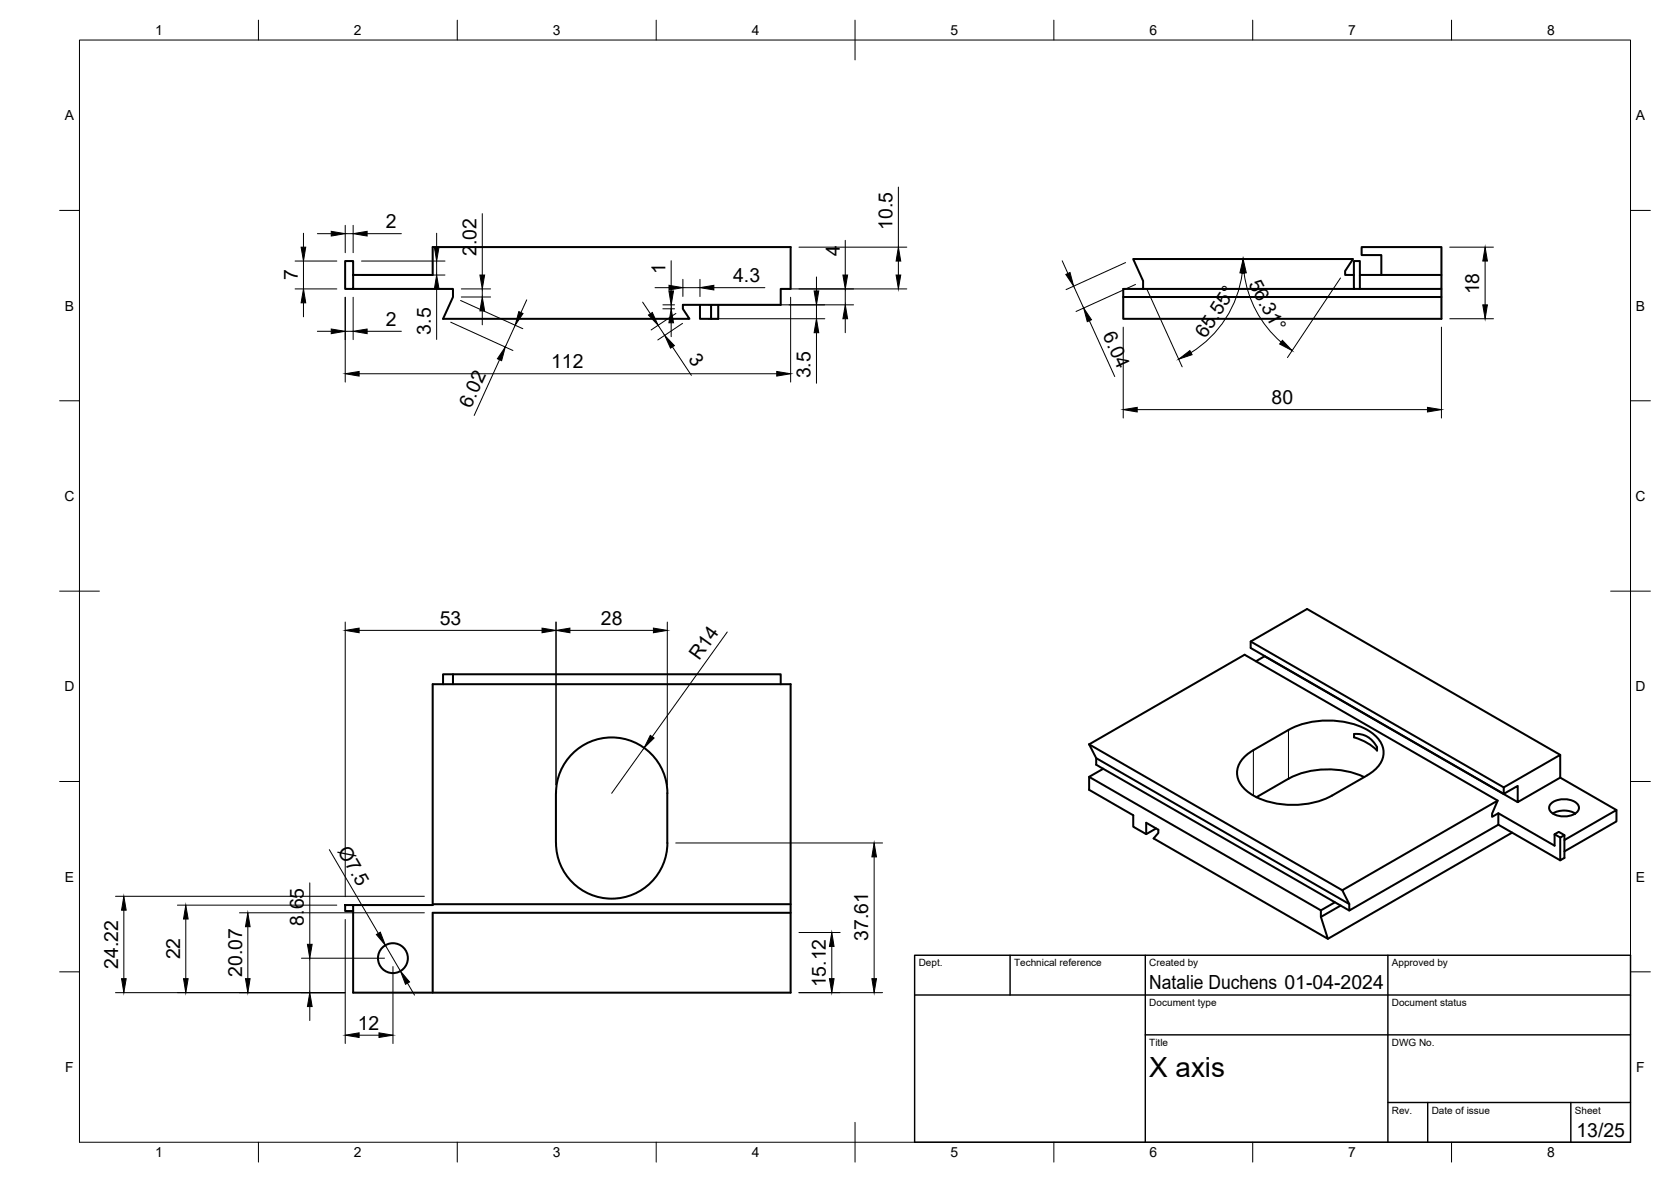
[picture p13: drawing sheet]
<svg xmlns="http://www.w3.org/2000/svg" width="420mm" height="297mm" viewBox="0 0 420 297" stroke-linecap="round" stroke-linejoin="round" font-family="sans-serif">
<defs><g id="words">
<text font-size="7" x="289" y="270.6">X axis</text>
<g font-size="4.9">
<text x="97" y="57.3">2</text>
<text x="224.4" y="57.7" transform="rotate(-90 224.4 57.7)">10.5</text>
<text x="119.8" y="64.4" transform="rotate(-90 119.8 64.4)">2.02</text>
<text x="211.1" y="64.3" transform="rotate(-90 211.1 64.3)">4</text>
<text x="74.9" y="70.5" transform="rotate(-90 74.9 70.5)">7</text>
<text x="167.4" y="68.7" transform="rotate(-90 167.4 68.7)">1</text>
<text x="184.3" y="70.8">4.3</text>
<text x="313.8" y="71.3" transform="rotate(62 313.8 71.3)">56.31°</text>
<text x="372" y="74" transform="rotate(-90 372 74)">18</text>
<text x="97" y="81.9">2</text>
<text x="108.3" y="84.1" transform="rotate(-90 108.3 84.1)">3.5</text>
<text x="277.2" y="84.3" transform="rotate(66 277.2 84.3)">6.04</text>
<text x="303.1" y="85.2" transform="rotate(-57 303.1 85.2)">65.55°</text>
<text x="138.6" y="92.5">112</text>
<text x="172.9" y="90.3" transform="rotate(56 172.9 90.3)">3</text>
<text x="203.8" y="95.1" transform="rotate(-90 203.8 95.1)">3.5</text>
<text x="319.7" y="101.5">80</text>
<text x="118.4" y="102.7" transform="rotate(-66 118.4 102.7)">6.02</text>
<text x="110.6" y="157">53</text>
<text x="151.1" y="157">28</text>
<text x="175.8" y="166.2" transform="rotate(-54 175.8 166.2)">R14</text>
<text x="84.8" y="213.8" transform="rotate(60 84.8 213.8)">Ø7.5</text>
<text x="76.4" y="232.6" transform="rotate(-90 76.4 232.6)">8.65</text>
<text x="218.3" y="236.4" transform="rotate(-90 218.3 236.4)">37.61</text>
<text x="29.7" y="243.4" transform="rotate(-90 29.7 243.4)">24.22</text>
<text x="45.3" y="241.1" transform="rotate(-90 45.3 241.1)">22</text>
<text x="60.9" y="245.5" transform="rotate(-90 60.9 245.5)">20.07</text>
<text x="207.7" y="248.1" transform="rotate(-90 207.7 248.1)">15.12</text>
<text x="289" y="248.5">Natalie Duchens 01-04-2024</text>
<text x="89.9" y="258.7">12</text>
<text x="396.4" y="285.7">13/25</text>
</g>
<g font-size="3.5">
<text x="39" y="8.8">1</text>
<text x="89" y="8.8">2</text>
<text x="139" y="8.8">3</text>
<text x="189" y="8.8">4</text>
<text x="239" y="8.8">5</text>
<text x="289" y="8.8">6</text>
<text x="339" y="8.8">7</text>
<text x="389" y="8.8">8</text>
<text x="16.3" y="30.2">A</text>
<text x="411.3" y="30.2">A</text>
<text x="16.3" y="78">B</text>
<text x="411.3" y="78">B</text>
<text x="16.2" y="125.9">C</text>
<text x="411.2" y="125.9">C</text>
<text x="16.2" y="173.7">D</text>
<text x="411.2" y="173.7">D</text>
<text x="16.3" y="221.6">E</text>
<text x="411.3" y="221.6">E</text>
<text x="16.4" y="269.4">F</text>
<text x="411.4" y="269.4">F</text>
<text x="39" y="290.8">1</text>
<text x="89" y="290.8">2</text>
<text x="139" y="290.8">3</text>
<text x="189" y="290.8">4</text>
<text x="239" y="290.8">5</text>
<text x="289" y="290.8">6</text>
<text x="339" y="290.8">7</text>
<text x="389" y="290.8">8</text>
</g>
<g font-size="2.5">
<text x="231" y="242.9">Dept.</text>
<text x="255" y="242.9">Technical reference</text>
<text x="289" y="242.9">Created by</text>
<text x="350" y="242.9">Approved by</text>
<text x="289" y="252.8">Document type</text>
<text x="350" y="252.8">Document status</text>
<text x="289" y="262.9">Title</text>
<text x="350" y="262.9">DWG No.</text>
<text x="350" y="279.9">Rev.</text>
<text x="360" y="279.9">Date of issue</text>
<text x="396" y="279.9">Sheet</text>
</g>
</g></defs>
<!-- layer: Visible -->
<g fill="none" stroke="#000" stroke-width=".51">
<path d="M86.8 65.6h2v7h-2zM88.8 69.1h20v-7h90v10.5h-2.5v4h-24.6v1l1.7 2.5h-62l2.5-5.5v-2h-25.1M176 76.6v3.5h4.6v-3.5M178.8 76.6v3.5M282.4 74.6h80M287.4 72.6h-5v7.5h80v-7.5M340.4 65.6h1.5v7h-1.5zM340.4 69.1h-2.2v-1l2-3h-55.3l2.5 5.5v2h53M341.9 69.1h20.5v3.5h-20.5M347.3 69.1v-5h-4.9v-2h20v7M111.4 171.9v-2.5h84.9v2.5M113.9 169.4v2.5"/>
<path d="M314.5 161.2l63.6 36.7M318 164.9l-2.2 1.3M318 164.9l63.6 36.7M167.8 199.3v12.5M167.8 199.3a14 14 0 0 0-14-14 14 14 0 0 0-14 14v12.5a14 14 0 0 0 14 14 14 14 0 0 0 14-14M273.9 187.1l1.7 3.4v1.7l1.8 1M273.9 187.1l39-22.6 63.7 36.7M273.9 195.2l58.2 33.6M273.9 187.1l63.6 36.6M275.6 190.5l63.7 36.7M277.4 193.2l-3.5 2v3.3l11 6.4v2.9l3.3 1.8 2.5-1.4M277.4 193.2l58.3 33.5-3.6 2.1"/>
<path d="M315.1 188.5a6.8 6.8 0 0 0-4 6.2 7.2 7.2 0 0 0 4 5.2 22 22 0 0 0 19.8 0l8.9-5.1M315.2 188.5l8.8-5.1a21.5 21.5 0 0 1 21 .8 5.5 5.5 0 0 1 1.7 8.2l-1.7 1.7-1.2 .7M340.5 184.5v.8a13.1 13.1 0 0 1 5.8 3.3l-.1-.8M340.5 184.5a5.7 5.7 0 0 1 5.8 3.3M343 195.3a22.1 22.1 0 0 0-19 .4l-8.1 4.6M378.1 197.9l14.2-8.2v5.7l-10.7 6.2v-4.1l-3.5 2zM392.3 189.7l-63.6-36.7-14.2 8.2v1.6l63.6 36.7M392.3 195.4l14.1 8.2M288.2 209.6v-2.8l3.1 1.7v.8l-1.2 1.4 43.8 25.2-1.8-5.5v-1.6M376.7 207.2v-2.8l14.2 8.1v-2.8l1-.7 1.5 .9v5.7l-1.1 .6v-5.7l1.1-.6M376.7 204.4l-1.5 .9v-.8l1.4-3.3-39.1 22.5 1.8 3.5v1.6l37.4-21.6M376.7 207.2l15.6 9"/>
<path d="M380.2 209.2l-46.3 26.7M390.1 201.9a5.2 5.2 0 0 1 6.7 .4 1.82 1.82 0 0 1-1.5 2.5 5.2 5.2 0 0 1-5.6-1.1 1.42 1.42 0 0 1 .4-1.8zM390.5 204.4a5.8 5.8 0 0 1 5.6 0M390.9 209.7l1.4 .8M393.4 211.1l13-7.5v2.8l-13 7.6M86.8 227.4h2v1.5h-2zM88.8 227.4h20v-55.5h90v77.6h-110v-20.6M108.8 227.2h90M198.8 229.4h-90v20.1M335.7 226.7l3.6 2.1M337.1 227.6l-5 2.8"/>
<circle cx="98.8" cy="240.8" r="3.8"/>
</g>
<!-- layer: Visible Narrow -->
<path d="M315.2 188.5v11.4M324 183.4v12.3" fill="none" stroke="#000" stroke-width=".25"/>
<!-- layer: BORDER -->
<g fill="none" stroke="#000" stroke-width=".25">
<path d="M20 10.1h390v276.9h-390zM65 5.1v5M115 5.1v5M165 5.1v5M215 5.1v10M265 5.1v5M315 5.1v5M365 5.1v5M15 52.9h5M410 52.9h5M15 100.7h5M410 100.7h5"/>
<path d="M15 148.6h10M405 148.6h10M15 196.4h5M410 196.4h5M15 244.2h5M410 244.2h5M65 287v5M115 287v5M165 287v5M215 282.1v9.9M265 287v5M315 287v5"/>
<path d="M365 287v5"/>
</g>
<!-- layer: TITLEBLOCK -->
<path d="M230 240.1h180v46.9h-180zM230 250h180M254 240.1v9.9M288 240.1v46.9M349 240.1v46.9M288 260.1h122M349 277.1h61M359 277.1v9.9M395 277.1v9.9" fill="none" stroke="#000" stroke-width=".36"/>
<!-- layer: FD_Dimensions -->
<g fill="none" stroke="#000" stroke-width=".25">
<path d="M76.3 58.6v3.5M79.8 58.7h3.5M86.8 56.6v6.9M86.8 58.7h2M88.8 56.6v6.9M92.3 58.7h8.6M109.8 58.6v3.5M121.3 53.7v15.4M225.9 47v15.1M74.2 72.6h10.5M74.2 65.6h10.5M76.3 65.6v7"/>
<path d="M76.3 76.1v3.5M86.8 74.7v21.3M88.8 74.7v10.7M90.9 65.6h21M90.9 69.1h21M109.8 65.6v3.5M109.8 72.6v12.7M115.8 75.5l15.6 7.1M116 72.6h7.4M116 74.6h7.4M121.3 72.6v2M121.3 78.1v3.5"/>
<path d="M132.4 75.4l-1.4 3.2M161.6 75.9l1.9 3M164.7 72.3h3.5M166.7 77.6h2.9M166.7 76.6h2.9M168.8 65.5v7.6M168.8 76.6v1M169.9 78.8l-6.2 4.1M171.7 70.2v4.3M171.7 72.3h4.3M176 70.2v4.3M178.1 76.6h36.5"/>
<path d="M179.5 72.3h12.8M198.4 72.6h29.6M198.8 74.7v21.3M200.9 62.1h27.1M205.3 69.6v3.5M205.3 76.6v3.5M212.5 60.4v8.7M212.5 72.6v4M225.9 65.6v3.5M267.1 65.5l1.4 3.2M270 71.9l2.5 5.5M283 66l-14.9 6.8"/>
<path d="M285.5 71.5l-14.9 6.8M288.3 72.5l8.9 19.7M312.3 68.6a27.6 27.6 0 0 1-12.8 20M312.8 68.6a27.6 27.6 0 0 0 9.3 17.4M337.1 69.9l-13.4 20M364.5 62.1h11M373.4 65.6v11M79.8 83.3h3.5M86.8 83.3h2M90.3 93.9h105M92.3 83.3h8.6M113.3 81l15.7 7.1"/>
<path d="M125.6 90.4l-6.4 14M129.5 81.7l-2.5 5.5M165.5 81.8l1.6 2.5M168.8 81.1v3.5M169.1 87.2l4.7 7.1M171.6 81.3l-6.2 4.1M178.1 80.1h29.3M205.3 83.6v12.7M212.5 80.1v3.5M273.9 80.6l6.4 14M282.4 82.2v22.9M362.4 82.2v22.9"/>
<path d="M364.5 80.1h11M285.9 102.9h73M86.8 156.3v69M90.3 158.4h46M139.8 156.3v40.9M143.3 158.4h21M167.8 156.3v40.9M182.9 158.8l-18.9 26.3M161.9 188l-8.1 11.4M82.8 213.5l12.3 21.1M169.9 211.8h52M219.8 215.3v30.6"/>
<path d="M29 225.2h77.7M31.1 228.7v17.2M44.6 227.5h40.1M46.7 231v14.9M60.2 229.4h46.5M62.3 232.9v13M77.9 221.9v15.4M86.8 231.1v31.1M96.9 237.6l3.8 6.4M200.9 234.3h10.3M209.1 237.8v8.1M29 249.5h57.7"/>
<path d="M75.8 240.8h20.9M77.9 240.8v8.7M77.9 252.9v3.6M98.8 242.9v19.3M102.5 247.1l1.7 3M200.9 249.5h21M90.3 260.1h5"/>
</g>
<g fill="#000" stroke="#000" stroke-width=".25">
<path d="M83.3 58.1l3.5 .6-3.5 .6zM88.8 58.7l3.5-.6v1.2zM76.3 72.6l.6 3.5h-1.2zM75.7 62.1h1.2l-.6 3.5zM109.2 62.1h1.2l-.6 3.5zM109.8 69.1l.6 3.5h-1.2zM121.3 74.6l.6 3.5h-1.2zM120.7 69.1h1.2l-.6 3.5zM130.5 78.3l1 .5-2 2.9zM163 79.2l1-.7 1.5 3.3zM168.2 73.1h1.2l-.6 3.5zM168.2 71.7l3.5 .6-3.5 .6z"/>
<path d="M176 72.3l3.5-.6v1.2zM204.7 73.1h1.2l-.6 3.5zM211.9 69.1h1.2l-.6 3.5zM225.3 69.1h1.2l-.6 3.5zM225.9 62.1l.6 3.5h-1.2zM268 69l1-.5 1 3.4zM312.6 65.1l.3 3.6-1.1-.1zM312.6 65.1l.8 3.5-1.2 .1zM372.8 76.6h1.2l-.6 3.5zM373.4 62.1l.6 3.5h-1.2zM83.3 82.7l3.5 .6-3.5 .5zM86.8 93.9l3.5-.5v1.1z"/>
<path d="M88.8 83.3l3.5-.6v1.1zM127 87.2l-.9 3.4-1-.4zM168.8 77.6l.6 3.5h-1.2zM167.1 84.3l2.5 2.6-1 .6zM195.3 93.4l3.5 .5-3.5 .6zM205.3 80.1l.6 3.5h-1.2zM212.5 76.6l.6 3.5h-1.2zM272.5 77.4l1.9 3-1 .4zM296.4 90.3l2.8-2.2 .5 1zM322.5 85.5l2.4 2.6-3.1-1.6zM282.4 102.9l3.5-.5v1.1zM358.9 102.4l3.5 .5-3.5 .6z"/>
<path d="M86.8 158.4l3.5-.6v1.2zM136.3 157.8l3.5 .6-3.5 .6zM139.8 158.4l3.5-.6v1.2zM164.3 157.8l3.5 .6-3.5 .6zM163.5 184.8l1 .7-2.6 2.5zM219.8 211.8l.6 3.5h-1.2zM31.1 225.2l.6 3.5h-1.1zM46.7 227.5l.6 3.5h-1.2zM62.3 229.4l.6 3.5h-1.2zM77.3 237.3h1.2l-.6 3.5zM94.6 234.9l1-.6 1.3 3.3zM209.1 234.3l.6 3.5h-1.1z"/>
<path d="M30.6 245.9h1.1l-.6 3.6zM46.1 245.9h1.2l-.6 3.6zM61.7 245.9h1.2l-.6 3.6zM77.9 249.5l.6 3.4h-1.2zM86.8 260.1l3.5-.5v1.1zM95.3 259.6l3.5 .5-3.5 .6zM100.7 244l2.3 2.8-1 .6zM208.6 245.9h1.1l-.6 3.6zM219.2 245.9h1.2l-.6 3.6z"/>
</g>
<use href="#words"/>
</svg>
